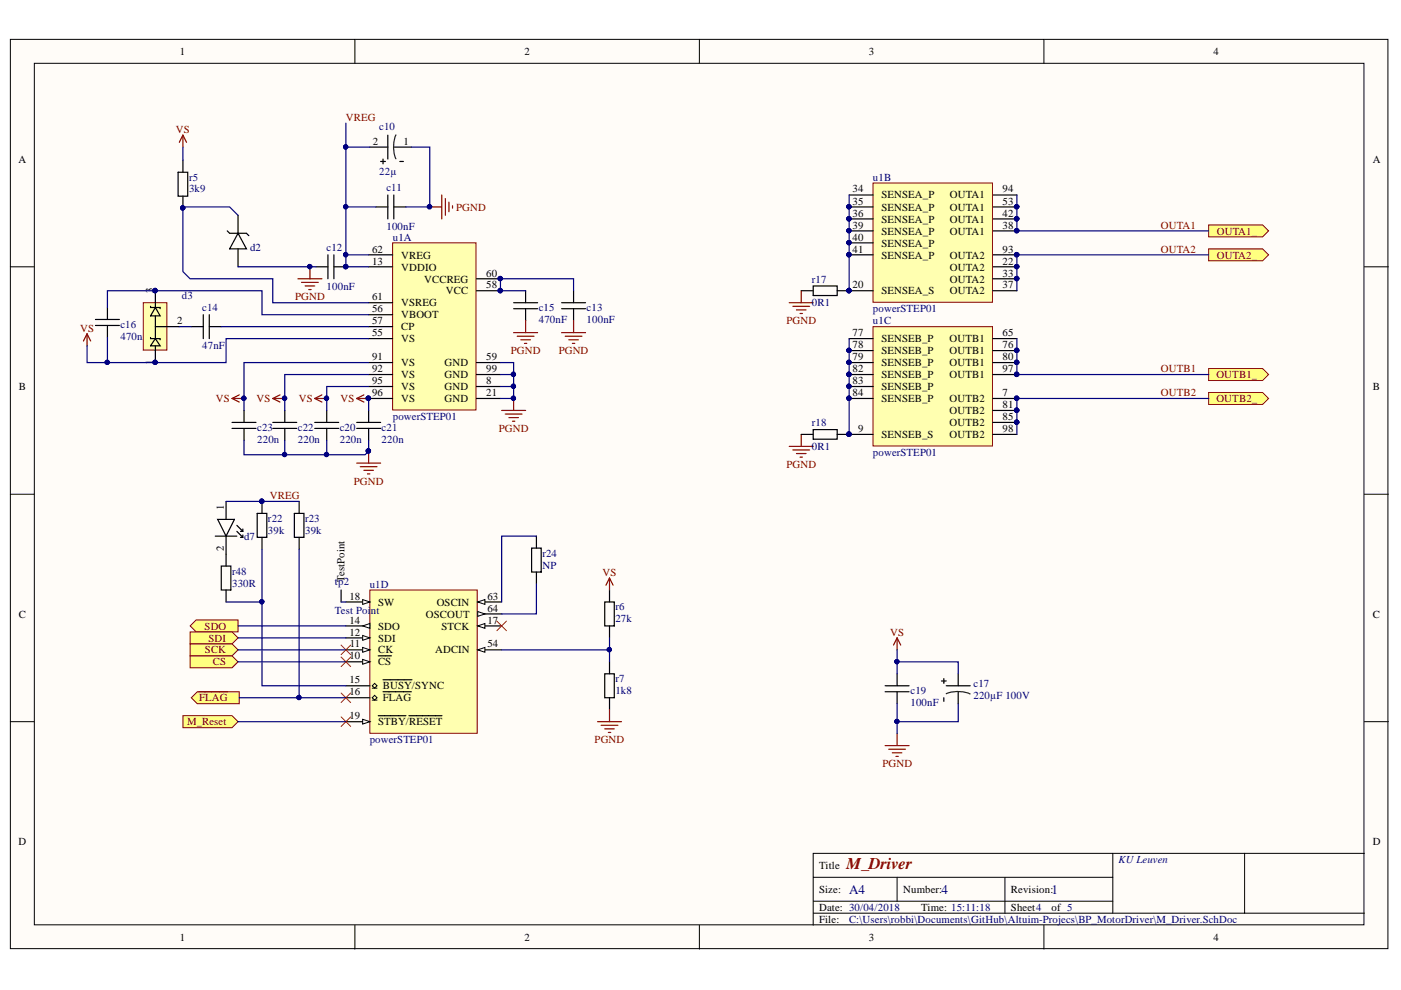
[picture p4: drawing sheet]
<svg xmlns="http://www.w3.org/2000/svg" width="297mm" height="210mm" viewBox="0 0 297 210" stroke-linecap="round" stroke-linejoin="round" font-family="sans-serif">
<defs><g id="words">
<text font-size="3.5" fill="#800000" x="179.5" y="184.3">M_Driver</text>
<g font-size="2.8" fill="#000080">
<text x="180" y="189.5">A4</text>
<text x="199.6" y="189.5">4</text>
<text x="223" y="189.5">1</text>
</g>
<g font-size="2.3">
<text x="38.1" y="11.7">1</text>
<text x="111.2" y="11.7">2</text>
<text x="184.2" y="11.7">3</text>
<text x="257.3" y="11.7">4</text>
<text x="3.9" y="34.5">A</text>
<text x="79.1" y="30.7">2</text>
<text x="85.6" y="30.7">1</text>
<text x="291" y="34.5">A</text>
<text x="180.8" y="40.8">34</text>
<text x="212.6" y="40.8">94</text>
<text x="180.8" y="43.4">35</text>
<text x="180.8" y="46">36</text>
<text x="186.9" y="42.1">SENSEA_P</text>
<text x="186.9" y="44.7">SENSEA_P</text>
<text x="186.9" y="47.2">SENSEA_P</text>
<text x="201.4" y="47.2">OUTA1</text>
<text x="201.4" y="44.7">OUTA1</text>
<text x="201.4" y="42.1">OUTA1</text>
<text x="212.6" y="46">42</text>
<text x="212.6" y="43.4">53</text>
<text x="78.9" y="53.6">62</text>
<text x="180.8" y="48.5">39</text>
<text x="180.8" y="51">40</text>
<text x="180.8" y="53.6">41</text>
<text x="186.9" y="49.8">SENSEA_P</text>
<text x="186.9" y="52.3">SENSEA_P</text>
<text x="201.4" y="49.8">OUTA1</text>
<text x="212.6" y="48.5">38</text>
<text x="212.6" y="53.6">93</text>
<text x="78.9" y="56.1">13</text>
<text x="85.1" y="54.8">VREG</text>
<text x="85.1" y="57.4">VDDIO</text>
<text x="90" y="59.9">VCCREG</text>
<text x="103.1" y="58.6">60</text>
<text x="186.9" y="54.8">SENSEA_P</text>
<text x="201.4" y="54.8">OUTA2</text>
<text x="201.4" y="57.4">OUTA2</text>
<text x="201.4" y="59.9">OUTA2</text>
<text x="212.6" y="56.1">22</text>
<text x="212.6" y="58.6">33</text>
<text x="32.5" y="62.2" transform="rotate(-90 32.5 62.2)">3</text>
<text x="78.9" y="63.7">61</text>
<text x="85.1" y="65">VSREG</text>
<text x="94.5" y="62.4">VCC</text>
<text x="103.1" y="61.2">58</text>
<text x="180.8" y="61.2">20</text>
<text x="186.9" y="62.4">SENSEA_S</text>
<text x="201.4" y="62.4">OUTA2</text>
<text x="212.6" y="61.2">37</text>
<text x="37.5" y="68.8">2</text>
<text x="78.9" y="68.8">57</text>
<text x="78.9" y="66.2">56</text>
<text x="78.9" y="71.3">55</text>
<text x="85.1" y="70">CP</text>
<text x="85.1" y="67.5">VBOOT</text>
<text x="180.8" y="71.3">77</text>
<text x="212.6" y="71.3">65</text>
<text x="32.5" y="77.5" transform="rotate(-90 32.5 77.5)">1</text>
<text x="78.9" y="76.4">91</text>
<text x="85.1" y="77.6">VS</text>
<text x="85.1" y="72.6">VS</text>
<text x="94.3" y="77.6">GND</text>
<text x="103.1" y="76.4">59</text>
<text x="180.8" y="73.8">78</text>
<text x="180.8" y="76.4">79</text>
<text x="186.9" y="72.6">SENSEB_P</text>
<text x="186.9" y="75.1">SENSEB_P</text>
<text x="186.9" y="77.6">SENSEB_P</text>
<text x="201.3" y="77.6">OUTB1</text>
<text x="201.3" y="75.1">OUTB1</text>
<text x="201.3" y="72.6">OUTB1</text>
<text x="212.6" y="76.4">80</text>
<text x="212.6" y="73.8">76</text>
<text x="4" y="82.7">B</text>
<text x="78.9" y="81.4">95</text>
<text x="78.9" y="84">96</text>
<text x="78.9" y="78.9">92</text>
<text x="85.1" y="82.7">VS</text>
<text x="85.1" y="80.2">VS</text>
<text x="94.3" y="82.7">GND</text>
<text x="94.3" y="80.2">GND</text>
<text x="103.1" y="81.4">8</text>
<text x="103.1" y="84">21</text>
<text x="103.1" y="78.9">99</text>
<text x="180.8" y="78.9">82</text>
<text x="180.8" y="81.4">83</text>
<text x="180.8" y="84">84</text>
<text x="186.9" y="80.2">SENSEB_P</text>
<text x="186.9" y="82.7">SENSEB_P</text>
<text x="201.3" y="80.2">OUTB1</text>
<text x="212.6" y="78.9">97</text>
<text x="212.6" y="84">7</text>
<text x="291" y="82.7">B</text>
<text x="85.1" y="85.2">VS</text>
<text x="94.3" y="85.2">GND</text>
<text x="186.9" y="85.2">SENSEB_P</text>
<text x="201.3" y="85.2">OUTB2</text>
<text x="201.3" y="87.8">OUTB2</text>
<text x="212.6" y="86.5">81</text>
<text x="212.6" y="89">85</text>
<text x="182" y="91.6">9</text>
<text x="186.9" y="92.8">SENSEB_S</text>
<text x="201.3" y="90.3">OUTB2</text>
<text x="201.3" y="92.8">OUTB2</text>
<text x="212.6" y="91.6">98</text>
<text x="47.4" y="108.1" transform="rotate(-90 47.4 108.1)">1</text>
<text x="47.4" y="116.8" transform="rotate(-90 47.4 116.8)">2</text>
<text x="73.1" y="123.3" transform="rotate(-90 73.1 123.3)">TestPoint</text>
<text x="4" y="130.9">C</text>
<text x="74.1" y="127.1">18</text>
<text x="80.2" y="128.4">SW</text>
<text x="90.3" y="130.9">OSCOUT</text>
<text x="92.6" y="128.4">OSCIN</text>
<text x="103.3" y="127.1">63</text>
<text x="103.3" y="129.7">64</text>
<text x="291" y="130.9">C</text>
<text x="74.1" y="132.2">14</text>
<text x="74.1" y="134.7">12</text>
<text x="74.2" y="137.3">11</text>
<text x="80.2" y="133.5">SDO</text>
<text x="80.2" y="136">SDI</text>
<text x="93.6" y="133.5">STCK</text>
<text x="103.3" y="137.3">54</text>
<text x="103.3" y="132.2">17</text>
<text x="74.1" y="139.8">10</text>
<text x="80.2" y="138.6">CK</text>
<text x="80.2" y="141.1">CS</text>
<text x="92.2" y="138.6">ADCIN</text>
<text x="74.1" y="144.9">15</text>
<text x="74.1" y="147.4">16</text>
<text x="81.2" y="146.2">BUSY/SYNC</text>
<text x="81.2" y="148.7">FLAG</text>
<text x="74.1" y="152.5">19</text>
<text x="80.2" y="153.8">STBY/RESET</text>
<text x="3.9" y="179.2">D</text>
<text x="291" y="179.2">D</text>
<text x="173.7" y="184.3">Title</text>
<text x="173.7" y="189.3">Size:</text>
<text x="191.5" y="189.3">Number:</text>
<text x="214.3" y="189.3">Revision:</text>
<text x="173.7" y="193.1">Date: 30/04/2018</text>
<text x="173.7" y="195.7">File:</text>
<text x="195.3" y="193.1">Time: 15:11:18</text>
<text x="214.3" y="193.1">Sheet4</text>
<text x="223" y="193.1">of 5</text>
<text x="38.1" y="199.5">1</text>
<text x="111.2" y="199.5">2</text>
<text x="184.2" y="199.5">3</text>
<text x="257.3" y="199.5">4</text>
</g>
<g font-size="2.3" fill="#800000">
<text x="37.3" y="28.1">VS</text>
<text x="73.3" y="25.6">VREG</text>
<text x="96.7" y="44.7">PGND</text>
<text x="246.1" y="48.5">OUTA1</text>
<text x="246.1" y="53.6">OUTA2</text>
<text x="258" y="49.8">OUTA1_</text>
<text x="258" y="54.8">OUTA2_</text>
<text x="62.6" y="63.7">PGND</text>
<text x="17" y="70.3">VS</text>
<text x="166.7" y="68.8">PGND</text>
<text x="108.3" y="75.1">PGND</text>
<text x="118.5" y="75.1">PGND</text>
<text x="246.1" y="78.9">OUTB1</text>
<text x="246.1" y="84">OUTB2</text>
<text x="257.9" y="80.2">OUTB1_</text>
<text x="45.7" y="85.2">VS</text>
<text x="54.4" y="85.2">VS</text>
<text x="63.3" y="85.2">VS</text>
<text x="72.2" y="85.2">VS</text>
<text x="257.9" y="85.2">OUTB2_</text>
<text x="105.8" y="91.6">PGND</text>
<text x="166.7" y="99.2">PGND</text>
<text x="57.2" y="105.9">VREG</text>
<text x="75" y="102.7">PGND</text>
<text x="127.8" y="122.1">VS</text>
<text x="43.4" y="133.5">SDO</text>
<text x="44.2" y="136">SDI</text>
<text x="188.7" y="134.7">VS</text>
<text x="43.5" y="138.6">SCK</text>
<text x="45.2" y="141.1">CS</text>
<text x="42.2" y="148.7">FLAG</text>
<text x="39.7" y="153.8">M_Reset</text>
<text x="126.1" y="157.6">PGND</text>
<text x="187.1" y="162.6">PGND</text>
</g>
<g font-size="2.3" fill="#000080">
<text x="80.4" y="27.5">c10</text>
<text x="40.1" y="38.3">r5</text>
<text x="40.1" y="40.8">3k9</text>
<text x="80.4" y="37">22µ</text>
<text x="81.9" y="40.6">c11</text>
<text x="185.1" y="38.3">u1B</text>
<text x="53" y="53.3">d2</text>
<text x="69.2" y="53.3">c12</text>
<text x="81.9" y="48.7">100nF</text>
<text x="83.3" y="51">u1A</text>
<text x="172.2" y="59.9">r17</text>
<text x="38.6" y="63.4">d3</text>
<text x="42.9" y="66">c14</text>
<text x="69.2" y="61.4">100nF</text>
<text x="114.2" y="66">c15</text>
<text x="124.4" y="66">c13</text>
<text x="172.2" y="65">0R1</text>
<text x="25.5" y="69.5">c16</text>
<text x="114.2" y="68.5">470nF</text>
<text x="124.4" y="68.5">100nF</text>
<text x="185.1" y="66.2">powerSTEP01</text>
<text x="185.1" y="68.8">u1C</text>
<text x="25.5" y="72.1">470n</text>
<text x="42.9" y="74.1">47nF</text>
<text x="83.3" y="89">powerSTEP01</text>
<text x="54.5" y="91.3">c23</text>
<text x="54.5" y="93.9">220n</text>
<text x="63.2" y="91.3">c22</text>
<text x="63.2" y="93.9">220n</text>
<text x="72" y="91.3">c20</text>
<text x="72" y="93.9">220n</text>
<text x="80.9" y="91.3">c21</text>
<text x="80.9" y="93.9">220n</text>
<text x="172.2" y="90.3">r18</text>
<text x="172.2" y="95.4">0R1</text>
<text x="185.1" y="96.6">powerSTEP01</text>
<text x="56.8" y="110.7">r22</text>
<text x="56.8" y="113.2">39k</text>
<text x="64.7" y="110.7">r23</text>
<text x="64.7" y="113.2">39k</text>
<text x="51.7" y="114.5">d7</text>
<text x="115" y="118">r24</text>
<text x="49.2" y="121.8">r48</text>
<text x="49.2" y="124.4">330R</text>
<text x="71" y="124.1">tp2</text>
<text x="78.4" y="124.6">u1D</text>
<text x="115" y="120.6">NP</text>
<text x="71" y="130.2">Test Poi</text>
<text x="78.6" y="130.2">nt</text>
<text x="130.5" y="129.4">r6</text>
<text x="130.5" y="132">27k</text>
<text x="130.5" y="144.6">r7</text>
<text x="130.5" y="147.2">1k8</text>
<text x="193" y="147.2">c19</text>
<text x="193" y="149.7">100nF</text>
<text x="206.4" y="145.6">c17</text>
<text x="206.4" y="148.2">220µF 100V</text>
<text x="78.4" y="157.6">powerSTEP01</text>
<text x="237.2" y="183">KU Leuven</text>
<text x="180" y="195.7">C:\Users\robbi\Documents\GitHub\Altuim-Projecs\BP_MotorDriver\M_Driver.SchDoc</text>
</g>
</g></defs>
<g fill="#fffcf8" stroke="#000" stroke-width=".21">
<path d="M2.2 8.3h292.1v192.8h-292.1z"/>
<path d="M7.3 13.4h281.9v182.7h-281.9z"/>
</g>
<g fill="none" stroke="#000" stroke-width=".21">
<path d="M75.2 8.3v5.1M148.3 8.3v5.1M221.3 8.3v5.1M2.2 56.6h5.1M289.3 56.6h5.1M2.2 104.8h5.1M289.3 104.8h5.1M2.2 153h5.1M289.3 153h5.1M75.2 196.2v5M148.3 196.2v5M172.4 186h63.5"/>
<path d="M172.4 193.6h116.9M172.4 191.1h63.5M190.2 186v5.1M213.1 186v7.6M221.3 196.2v5M235.9 180.9v12.7M263.9 180.9h-91.5v15.3M289.3 180.9h-25.4v12.7"/>
</g>
<path d="M83.2 51.5h17.7v35.4h-17.7z" fill="#ffffb0" stroke="#800000" stroke-width=".21"/>
<g fill="none" stroke="#000" stroke-width=".25">
<path d="M78.2 54h5M78.2 56.6h5M101 59.1h5.1M78.2 76.9h5M78.2 79.4h5M78.2 64.2h5M78.2 69.3h5M78.2 66.7h5M78.2 71.8h5M101 76.9h5.1M101 79.4h5.1M101 61.6h5.1"/>
<path d="M78.2 81.9h5M78.2 84.5h5M101 81.9h5.1M101 84.5h5.1"/>
</g>
<g fill="#000080" stroke="#000080" stroke-width=".21">
<circle cx="78.1" cy="84.4" r=".46"/>
<circle cx="106.1" cy="59.1" r=".46"/>
<circle cx="106.1" cy="61.6" r=".46"/>
</g>
<path d="M185.1 38.8h25.3v25.3h-25.3z" fill="#ffffb0" stroke="#800000" stroke-width=".21"/>
<g fill="none" stroke="#000" stroke-width=".25">
<path d="M180 49h5.1M180 46.4h5.1M180 43.9h5.1M180 41.3h5.1M180 54h5.1M180 51.5h5.1M210.5 49h5.1M210.5 46.4h5.1M210.5 43.9h5.1M210.5 41.3h5.1M210.5 54h5.1M210.5 56.6h5.1"/>
<path d="M210.5 59.1h5.1M180 61.6h5.1M210.5 61.6h5.1"/>
</g>
<g fill="#000080" stroke="#000080" stroke-width=".21">
<circle cx="215.6" cy="48.9" r=".46"/>
<circle cx="215.5" cy="46.4" r=".47"/>
<circle cx="215.6" cy="43.8" r=".46"/>
<circle cx="215.5" cy="54" r=".47"/>
<circle cx="215.6" cy="56.5" r=".46"/>
<circle cx="215.6" cy="59.1" r=".46"/>
<circle cx="180" cy="43.8" r=".46"/>
<circle cx="180" cy="46.4" r=".46"/>
<circle cx="180" cy="48.9" r=".46"/>
<circle cx="180" cy="51.4" r=".46"/>
<circle cx="180" cy="54" r=".46"/>
<circle cx="180" cy="61.6" r=".46"/>
</g>
<path d="M185.1 69.3h25.3v25.3h-25.3z" fill="#ffffb0" stroke="#800000" stroke-width=".21"/>
<g fill="none" stroke="#000" stroke-width=".25">
<path d="M20.2 67.7h5.1M20.2 69h5.1M22.8 65.2v2.5M22.8 69v2.5M40.6 69.3h2.5M43.1 66.7v5.1M44.4 69.3h2.5M44.4 66.7v5.1M180 79.4h5.1M180 76.9h5.1M180 74.3h5.1M180 71.8h5.1"/>
<path d="M210.5 79.4h5.1M210.5 76.9h5.1M210.5 74.3h5.1M210.5 71.8h5.1M66.7 89.6h5.1M66.7 90.8h5.1M69.3 87v2.6M69.3 90.8v2.6M75.6 89.6h5.1M75.6 90.8h5.1M78.2 87v2.6M78.2 90.8v2.6"/>
<path d="M180 84.5h5.1M180 92.1h5.1M180 81.9h5.1M210.5 84.5h5.1M210.5 87h5.1M210.5 89.6h5.1M210.5 92.1h5.1"/>
</g>
<g fill="#000080" stroke="#000080" stroke-width=".21">
<circle cx="215.5" cy="79.4" r=".47"/>
<circle cx="215.6" cy="76.8" r=".46"/>
<circle cx="215.6" cy="74.3" r=".46"/>
<circle cx="215.6" cy="84.4" r=".46"/>
<circle cx="215.5" cy="87" r=".47"/>
<circle cx="215.6" cy="89.5" r=".46"/>
<circle cx="180" cy="74.3" r=".46"/>
<circle cx="180" cy="76.8" r=".46"/>
<circle cx="180" cy="79.4" r=".46"/>
<circle cx="180" cy="81.9" r=".46"/>
<circle cx="180" cy="84.4" r=".46"/>
<circle cx="180" cy="92.1" r=".46"/>
<circle cx="108.9" cy="84.4" r=".46"/>
</g>
<g fill="none" stroke="#800000" stroke-width=".25">
<path d="M18.5 70.8l-.8 1.5M18.5 70.8l.7 1.5M18.5 70.8v2.5M167.3 64.2h5.1M168.1 64.9h3.6M168.9 65.7h2M169.6 66.5h.5M169.9 61.6v2.6M106.4 87h5M107.1 87.8h3.6M107.9 88.5h2M108.6 89.3h.6"/>
<path d="M108.9 84.5v2.5M167.3 94.6h5.1M168.1 95.4h3.6M168.9 96.2h2M169.6 96.9h.5M169.9 92.1v2.5M190.2 135.2v2.6M190.2 135.2l-.8 1.6M190.2 135.2l.8 1.6M187.7 158.1h5M188.4 158.9h3.6M189.2 159.6h2"/>
<path d="M190.2 155.6v2.5M189.9 160.4h.6"/>
</g>
<path d="M30.4 64.2h5v10h-5z" fill="#ffffb0" stroke="#800000" stroke-width=".21"/>
<g fill="none" stroke="#000" stroke-width=".25">
<path d="M37.8 36.5h2v5.1h-2zM38.8 34v2.5M78.4 31.2h3.8M80.7 34.2h1M81.2 33.7v1M82.2 28.7v5M83.5 31.2h3.8M84.8 34.2h.7M38.8 41.6v2.5M48.2 49l.5 .5h3.5l.6 .5M50.5 49.5l1.7 3.3h-3.5zM50.5 45.7v3.8"/>
<path d="M50.5 52.8v3.8M67 56.6h2.5M69.5 54v5.1M70.8 56.6h2.5M70.8 54v5.1M79.7 43.9h2.5M82.2 41.3v5.1M83.5 43.9h2.5M83.5 41.3v5.1M31.9 71.5v.3h2.1v.3M31.9 64.9v.3h2.1v.3M32.9 71.8l1.1 1.5h-2.1z"/>
<path d="M32.9 65.2l1.1 1.8h-2.1zM32.9 61.6v3.6M32.9 67v4.8M32.9 73.3v3.6M32.9 69.3h5.1M108.9 65.5h5.1M108.9 64.2h5.1M111.4 61.6v2.6M111.4 65.5v2.5M119.1 65.5h5M119.1 64.2h5M121.6 61.6v2.6"/>
<path d="M121.6 65.5v2.5M57.8 89.6h5.1M57.8 90.8h5.1M60.4 87v2.6M60.4 90.8v2.6M187.7 146.7h5M187.7 145.4h5M190.2 142.9v2.5M190.2 146.7v2.5"/>
</g>
<g fill="#000080" stroke="#000080" stroke-width=".21">
<circle cx="32.9" cy="76.8" r=".46"/>
<circle cx="32.9" cy="61.6" r=".46"/>
<circle cx="38.7" cy="44.1" r=".46"/>
<circle cx="65.7" cy="56.5" r=".46"/>
<circle cx="73.3" cy="56.5" r=".46"/>
<circle cx="91.1" cy="43.8" r=".46"/>
</g>
<g fill="none" stroke="#800000" stroke-width=".25">
<path d="M63.2 59.1h5.1M63.9 59.9h3.6M65.7 56.6v2.5M91.1 43.9h2.6M93.7 41.3v5.1M94.4 42.1v3.6M95.2 42.9v2M95.9 43.6v.5M64.7 60.6h2M65.5 61.4h.5M108.9 70.5h5.1M109.7 71.3h3.5"/>
<path d="M110.4 72.1h2.1M111.2 72.8h.5M111.4 68v2.5M119.1 70.5h5M119.8 71.3h3.6M120.6 72.1h2M121.4 72.8h.5M121.6 68v2.5"/>
</g>
<path d="M83.9 28.6a6.7 6.7 0 0 0 0 5.1" fill="none" stroke="#172721" stroke-width=".25"/>
<path d="M78.4 125.1h22.8v30.4h-22.8z" fill="#ffffb0" stroke="#800000" stroke-width=".21"/>
<path d="M101.3 127.6h5.1" fill="none" stroke="#000" stroke-width=".25"/>
<path d="M101.3 127.6l1.5-.5v1z" fill="#fffcf8"/>
<path d="M101.3 127.6l1.5-.5v1z" fill="none" stroke="#000" stroke-width=".21"/>
<path d="M101.3 130.2h5.1" fill="none" stroke="#000" stroke-width=".25"/>
<path d="M101.3 129.7l1.5 .5-1.5 .5z" fill="#fffcf8"/>
<path d="M101.3 129.7l1.5 .5-1.5 .5z" fill="none" stroke="#000" stroke-width=".21"/>
<path d="M101.3 137.8h5.1" fill="none" stroke="#000" stroke-width=".25"/>
<path d="M101.3 137.8l1.5-.5v1z" fill="#fffcf8"/>
<path d="M101.3 137.8l1.5-.5v1z" fill="none" stroke="#000" stroke-width=".21"/>
<path d="M73.3 127.6h5.1" fill="none" stroke="#000" stroke-width=".25"/>
<path d="M76.9 127.1l1.5 .5-1.5 .5z" fill="#fffcf8"/>
<path d="M76.9 127.1l1.5 .5-1.5 .5z" fill="none" stroke="#000" stroke-width=".21"/>
<path d="M73.3 132.7h5.1" fill="none" stroke="#000" stroke-width=".25"/>
<path d="M76.9 132.7l1.5-.5v1z" fill="#fffcf8"/>
<path d="M76.9 132.7l1.5-.5v1z" fill="none" stroke="#000" stroke-width=".21"/>
<path d="M73.3 135.2h5.1" fill="none" stroke="#000" stroke-width=".25"/>
<path d="M76.9 134.7l1.5 .5-1.5 .6z" fill="#fffcf8"/>
<path d="M76.9 134.7l1.5 .5-1.5 .6z" fill="none" stroke="#000" stroke-width=".21"/>
<path d="M73.3 137.8h5.1" fill="none" stroke="#000" stroke-width=".25"/>
<path d="M76.9 137.3l1.5 .5-1.5 .5z" fill="#fffcf8"/>
<path d="M76.9 137.3l1.5 .5-1.5 .5z" fill="none" stroke="#000" stroke-width=".21"/>
<path d="M73.3 140.3h5.1" fill="none" stroke="#000" stroke-width=".25"/>
<path d="M76.9 139.8l1.5 .5-1.5 .5z" fill="#fffcf8"/>
<path d="M76.9 139.8l1.5 .5-1.5 .5zM78.9 145.4l.5-.5 .5 .5-.5 .5zM78.9 147.9l.5-.5 .5 .5-.5 .5zM78.9 145.9h1M78.9 148.4h1" fill="none" stroke="#000" stroke-width=".21"/>
<path d="M80.2 139.1h2.8M73.3 145.4h5.1M73.3 147.9h5.1M73.3 153h5.1M81.2 144.1h6.1M81.2 146.7h6" fill="none" stroke="#000" stroke-width=".25"/>
<path d="M76.9 152.5l1.5 .5-1.5 .5z" fill="#fffcf8"/>
<path d="M76.9 152.5l1.5 .5-1.5 .5z" fill="none" stroke="#000" stroke-width=".21"/>
<path d="M101.3 132.7h5.1M80.2 151.7h5.9M86.7 151.7h7" fill="none" stroke="#000" stroke-width=".25"/>
<path d="M101.3 132.7l1.5-.5v1z" fill="#fffcf8"/>
<path d="M101.3 132.7l1.5-.5v1z" fill="none" stroke="#000" stroke-width=".21"/>
<path d="M128.2 127.6h2v5.1h-2zM129.2 125.1v2.5M129.2 132.7v2.5M128.2 142.9h2v5h-2zM129.2 140.3v2.6M129.2 147.9v2.6" fill="none" stroke="#000" stroke-width=".25"/>
<path d="M129.2 122.6v2.5M129.2 122.6l-.7 1.5M129.2 122.6l.8 1.5M126.7 153h5.1M127.4 153.8h3.6M128.2 154.5h2M129 155.3h.5M129.2 150.5v2.5" fill="none" stroke="#800000" stroke-width=".25"/>
<g fill="#ffff80" stroke="#800000" stroke-width=".21">
<path d="M256.3 47.7h11.4l1.3 1.3-1.3 1.2h-11.4z" fill-rule="evenodd"/>
<path d="M256.3 52.8h11.4l1.3 1.2-1.3 1.3h-11.4z" fill-rule="evenodd"/>
<path d="M256.3 78.1h11.4l1.3 1.3-1.3 1.3h-11.4z" fill-rule="evenodd"/>
<path d="M256.3 83.2h11.4l1.3 1.3-1.3 1.3h-11.4z" fill-rule="evenodd"/>
<path d="M40.3 132.7l1.3-1.3h8.9v2.6h-8.9z" fill-rule="evenodd"/>
<path d="M40.3 134h8.9l1.3 1.2-1.3 1.3h-8.9z" fill-rule="evenodd"/>
<path d="M40.3 136.5h8.9l1.3 1.3-1.3 1.3h-8.9z" fill-rule="evenodd"/>
<path d="M40.3 139.1h8.9l1.3 1.2-1.3 1.3h-8.9z" fill-rule="evenodd"/>
<path d="M40.6 147.9l1.2-1.2h8.9v2.5h-8.9z" fill-rule="evenodd"/>
</g>
<path d="M42.2 146.7h6" fill="none" stroke="#800000" stroke-width=".25"/>
<path d="M38.8 151.7h10.4l1.3 1.3-1.3 1.3h-10.4z" fill-rule="evenodd" fill="#ffff80" stroke="#800000" stroke-width=".21"/>
<g fill="none" stroke="#000" stroke-width=".25">
<path d="M169.9 61.6h2.5M172.4 60.6h5.1v2.1h-5.1zM177.5 61.6h2.5M49.2 89.6h5.1M49.2 90.8h5.1M51.7 87v2.6M51.7 90.8v2.6M169.9 92.1h2.5M172.4 91.1h5.1v2h-5.1zM177.5 92.1h2.5M45.6 113.7h4.6M46.2 110.1h3.5l-1.8 3.6z"/>
<path d="M47.9 106.3v3.8M47.9 113.7v6.3M50.2 111.4l1.3 1.3M50.2 112.7l1.3 1.2M51.5 112.2v.5h-.5M51.5 113.4v.5h-.5M54.5 108.9h2.1v5h-2.1zM55.6 106.3v2.6M55.6 113.9v2.6M62.4 108.9h2v5h-2zM63.4 106.3v2.6M63.4 113.9v2.6"/>
<path d="M112.7 116.2h2v5.1h-2zM113.7 113.7v2.5M46.9 120h2v5.1h-2zM47.9 125.1v2.5M72.3 125.1v2.5M113.7 121.3v2.5M199.6 144.4h1M200.1 143.9v1M200.1 147.9v.8M200.6 145.4h5.1M203.2 142.9v2.5M203.2 146.7v2.5"/>
</g>
<g fill="#000080" stroke="#000080" stroke-width=".21">
<circle cx="55.5" cy="106.3" r=".46"/>
<circle cx="180" cy="61.6" r=".46"/>
<circle cx="180" cy="92.1" r=".46"/>
<circle cx="78.1" cy="95.6" r=".46"/>
<circle cx="60.3" cy="84.4" r=".46"/>
<circle cx="69.2" cy="84.4" r=".46"/>
<circle cx="78.1" cy="84.4" r=".46"/>
<circle cx="51.7" cy="84.4" r=".46"/>
<circle cx="215.6" cy="74.3" r=".46"/>
<circle cx="215.6" cy="76.8" r=".46"/>
<circle cx="215.5" cy="79.4" r=".47"/>
<circle cx="32.9" cy="61.6" r=".46"/>
<circle cx="22.7" cy="76.8" r=".46"/>
<circle cx="32.9" cy="76.8" r=".46"/>
<circle cx="106.1" cy="61.6" r=".46"/>
<circle cx="106.1" cy="59.1" r=".46"/>
<circle cx="91.1" cy="43.8" r=".46"/>
<circle cx="129.2" cy="137.7" r=".46"/>
<circle cx="38.7" cy="44.1" r=".46"/>
<circle cx="65.7" cy="56.5" r=".46"/>
<circle cx="73.3" cy="56.5" r=".46"/>
<circle cx="73.3" cy="54" r=".46"/>
<circle cx="73.3" cy="43.8" r=".46"/>
<circle cx="73.3" cy="31.2" r=".46"/>
<circle cx="63.4" cy="147.9" r=".46"/>
<circle cx="215.6" cy="89.5" r=".46"/>
<circle cx="215.5" cy="87" r=".47"/>
<circle cx="215.6" cy="84.4" r=".46"/>
<circle cx="215.6" cy="59.1" r=".46"/>
<circle cx="215.6" cy="56.5" r=".46"/>
<circle cx="215.5" cy="54" r=".47"/>
<circle cx="215.6" cy="48.9" r=".46"/>
<circle cx="215.5" cy="46.4" r=".47"/>
<circle cx="215.6" cy="43.8" r=".46"/>
<circle cx="180" cy="74.3" r=".46"/>
<circle cx="180" cy="76.8" r=".46"/>
<circle cx="180" cy="79.4" r=".46"/>
<circle cx="180" cy="81.9" r=".46"/>
<circle cx="180" cy="84.4" r=".46"/>
<circle cx="180" cy="43.8" r=".46"/>
<circle cx="180" cy="46.4" r=".46"/>
<circle cx="180" cy="48.9" r=".46"/>
<circle cx="180" cy="51.4" r=".46"/>
<circle cx="180" cy="54" r=".46"/>
<circle cx="108.8" cy="79.4" r=".46"/>
<circle cx="108.9" cy="81.9" r=".46"/>
<circle cx="108.9" cy="84.4" r=".46"/>
<circle cx="190.2" cy="153" r=".46"/>
<circle cx="55.5" cy="127.6" r=".46"/>
<circle cx="60.3" cy="96.4" r=".46"/>
<circle cx="69.2" cy="96.4" r=".46"/>
<circle cx="190.2" cy="140.3" r=".46"/>
</g>
<g fill="none" stroke="#800000" stroke-width=".25">
<path d="M38.8 28.7l-.8 1.5M38.8 28.7l.7 1.5M38.8 28.7v2.5M49.2 84.5h2.5M49.2 84.5l1.5 .7M50.7 83.7l-1.5 .8M57.8 84.5l1.6 .7M57.8 84.5h2.6M59.4 83.7l-1.6 .8M66.7 84.5h2.6M66.7 84.5l1.6 .7M68.3 83.7l-1.6 .8"/>
<path d="M75.6 98.2h5.1M75.6 84.5h2.6M75.6 84.5l1.5 .7M76.4 99h3.5M77.1 99.7h2.1M77.1 83.7l-1.5 .8M78.2 95.7v2.5M77.9 100.5h.5"/>
</g>
<path d="M200.6 147.1a6.7 6.7 0 0 1 5.1 0" fill="none" stroke="#172721" stroke-width=".25"/>
<path d="M72.3 139.3l2.1 2M72.3 136.8l2.1 2M74.4 139.3l-2.1 2M74.4 136.8l-2.1 2M105.3 131.7l2.1 2M107.4 131.7l-2.1 2M72.3 146.9l2.1 2.1M72.3 152l2.1 2M74.4 146.9l-2.1 2.1M74.4 152l-2.1 2" fill="none" stroke="#f00" stroke-width=".21"/>
<g fill="none" stroke="#000080" stroke-width=".25">
<path d="M38.8 31.2v2.8M73.3 26.1v17.8M73.3 31.2h5.1M87.3 31.2h3.8v12.7h-5.1M50.5 45.7l-1.8-1.8h-9.7l-.2 .2v13.5l1.5 1.5h17.5v5.1h20.4M50.5 56.6h16.5M73.3 54h4.9M79.7 43.9h-6.4v12.7h4.9M180 41.3v20.3M215.6 41.3v7.7h40.7M256.3 54h-40.7v7.6M18.5 73.3v3.6h4.3"/>
<path d="M22.8 65.2v-3.6h32.8v5.1h22.6M22.8 71.5v5.4h25.1v-5.1h30.3M38 69.3h2.6M46.9 69.3h31.3M78.2 79.4h-17.8v7.6M78.2 76.9h-26.5v10.1M106.1 76.9h2.8v7.6h-2.8M106.1 79.4h2.8M111.4 61.6h-5.3v-2.5h15.5v2.5M180 71.8v20.3M215.6 71.8v7.6h40.7M51.7 93.4v3h8.7"/>
<path d="M60.4 93.4v3h17l.8-.7v-2.3M69.3 93.4v3M78.2 81.9h-8.9v5.1M78.2 84.5v2.5M106.1 81.9h2.8M256.3 84.5h-40.7v7.6M47.9 106.3h15.5M55.6 116.5v28.9h17.7M63.4 116.5v31.4M113.7 113.7h-7.3v13.9M47.9 127.6h7.7M50.5 137.8h22.8"/>
<path d="M50.5 132.7h22.8M50.5 135.2h22.8M72.3 127.6h1M106.4 137.8h22.8M113.7 123.8v6.4h-7.3M129.2 135.2v5.1M190.2 137.8v5.1M50.5 153h22.8M50.5 140.3h22.8M50.7 147.9h22.6M190.2 140.3h13v2.6M190.2 149.2v3.8"/>
<path d="M203.2 149.2v3.8h-13v2.6"/>
</g>
<use href="#words"/>
</svg>
